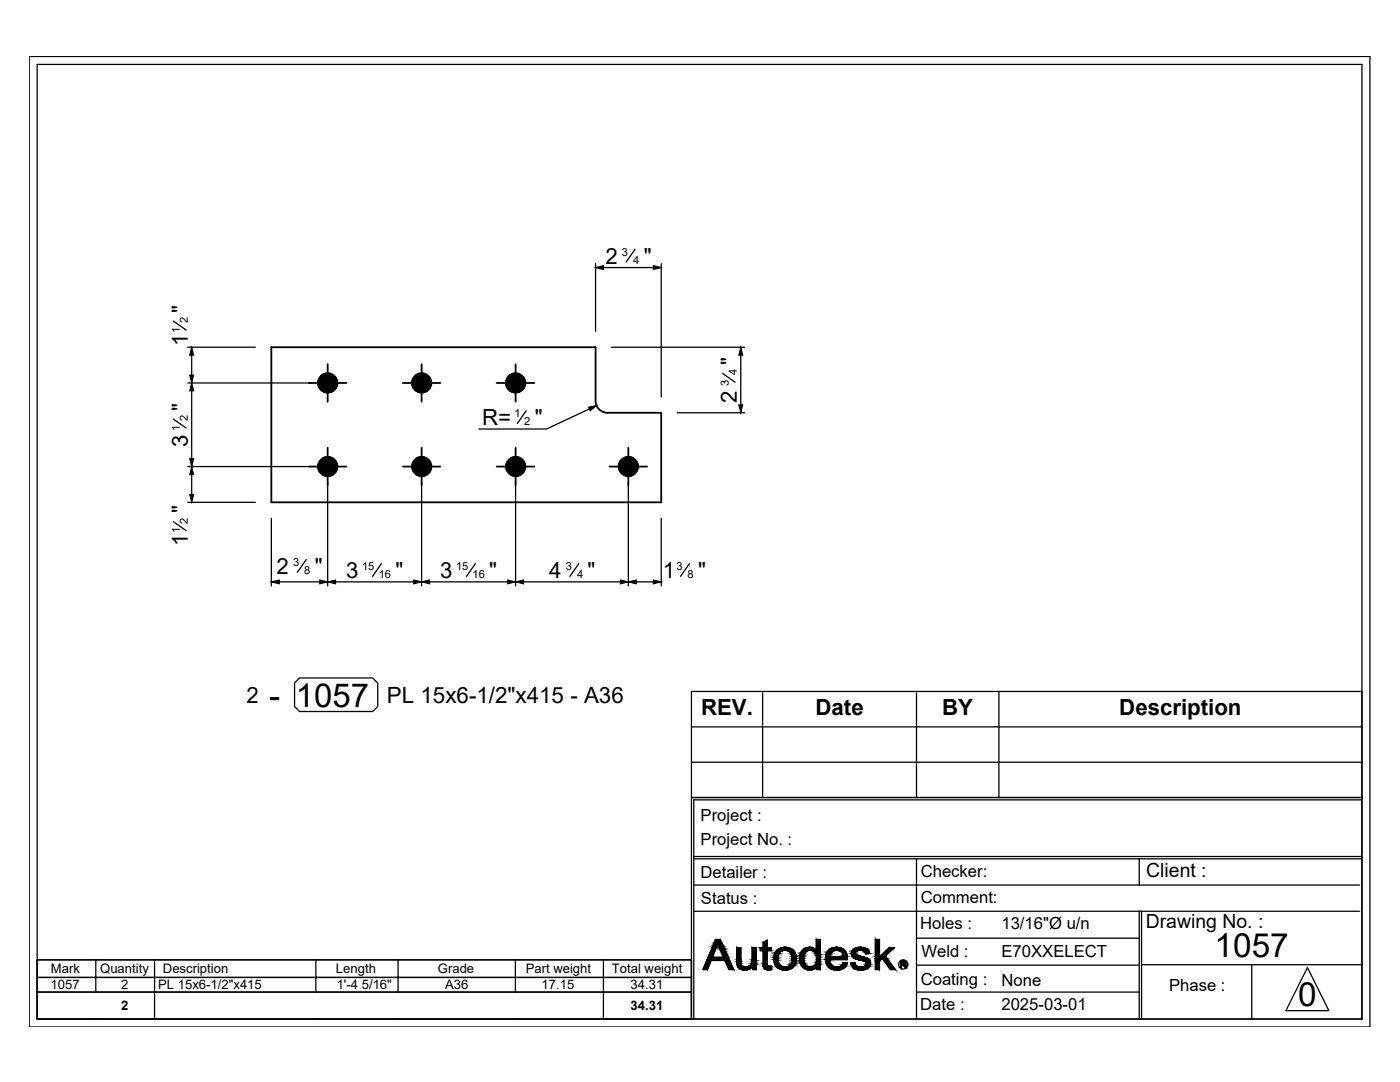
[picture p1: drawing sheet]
<svg xmlns="http://www.w3.org/2000/svg" width="279mm" height="216mm" viewBox="0 0 279 216" stroke-linecap="round" stroke-linejoin="round" font-family="sans-serif">
<defs><g id="words">
<g font-size="6.7">
<text x="53.7" y="141">-</text>
<text x="242.4" y="191">1057</text>
<text x="259.1" y="200.8">0</text>
</g>
<text font-size="6.6" x="59.1" y="141">1057</text>
<g font-size="4.5">
<text x="49.2" y="140.2">2</text>
<text x="77.2" y="140.2">PL 15x6-1/2&quot;x415 - A36</text>
</g>
<g font-size="4.4">
<text x="120.8" y="52.6">2</text>
<text x="128.5" y="52.6">&quot;</text>
<text x="37.5" y="62.4" transform="rotate(-90 37.5 62.4)">&quot;</text>
<text x="37.5" y="69" transform="rotate(-90 37.5 69)">1</text>
<text x="147" y="72.7" transform="rotate(-90 147 72.7)">&quot;</text>
<text x="37.5" y="81.9" transform="rotate(-90 37.5 81.9)">&quot;</text>
<text x="147" y="80.4" transform="rotate(-90 147 80.4)">2</text>
<text x="37.5" y="89.1" transform="rotate(-90 37.5 89.1)">3</text>
<text x="96.2" y="84.8">R=</text>
<text x="106.7" y="84.8">&quot;</text>
<text x="37.5" y="102.4" transform="rotate(-90 37.5 102.4)">&quot;</text>
<text x="37.5" y="109" transform="rotate(-90 37.5 109)">1</text>
<text x="55.2" y="114.5">2</text>
<text x="62.8" y="114.5">&quot;</text>
<text x="69.1" y="115.3">3</text>
<text x="78.9" y="115.3">&quot;</text>
<text x="87.8" y="115.3">3</text>
<text x="97.6" y="115.3">&quot;</text>
<text x="109.6" y="115.3">4</text>
<text x="117.3" y="115.3">&quot;</text>
<text x="132.3" y="115.3">1</text>
<text x="139.3" y="115.3">&quot;</text>
<text x="139.9" y="142.7">REV.</text>
<text x="162.8" y="142.7">Date</text>
<text x="188.1" y="142.7">BY</text>
<text x="223.4" y="142.7">Description</text>
</g>
<g font-size="3.9">
<text x="228.8" y="175.1">Client :</text>
<text x="228.6" y="185.2">Drawing No. :</text>
</g>
<g font-size="3.3">
<text x="139.8" y="163.8">Project :</text>
<text x="139.8" y="168.6">Project No. :</text>
<text x="139.8" y="175.2">Detailer :</text>
<text x="183.8" y="175">Checker:</text>
<text x="139.9" y="180.4">Status :</text>
<text x="183.6" y="185.4">Holes :</text>
<text x="183.8" y="180.2">Comment:</text>
<text x="199.9" y="185.4">13/16&quot;Ø u/n</text>
<text x="183.9" y="190.9">Weld :</text>
<text x="199.9" y="190.9">E70XXELECT</text>
<text x="183.8" y="196.6">Coating :</text>
<text x="199.9" y="196.8">None</text>
<text x="233.3" y="197.8">Phase :</text>
<text x="183.6" y="201.6">Date :</text>
<text x="199.9" y="201.6">2025-03-01</text>
</g>
<g font-size="2.6">
<text x="10.1" y="197.4">1057</text>
<text x="10.2" y="194.2">Mark</text>
<text x="20" y="194.2">Quantity</text>
<text x="24.2" y="197.4">2</text>
<text x="31.6" y="197.4">PL 15x6-1/2&quot;x415</text>
<text x="32.5" y="194.2">Description</text>
<text x="67" y="194.2">Length</text>
<text x="67.2" y="197.4">1'-4 5/16&quot;</text>
<text x="87.4" y="194.2">Grade</text>
<text x="88.8" y="197.4">A36</text>
<text x="104.9" y="194.2">Part weight</text>
<text x="108.1" y="197.4">17.15</text>
<text x="122.1" y="194.2">Total weight</text>
<text x="125.8" y="197.4">34.31</text>
<text x="24.2" y="201.6">2</text>
<text x="125.8" y="201.6">34.31</text>
</g>
<g font-size="2.2">
<text x="124.1" y="51">3</text>
<text x="126.4" y="52.6">4</text>
<text x="37.5" y="64.5" transform="rotate(-90 37.5 64.5)">2</text>
<text x="35.9" y="66.4" transform="rotate(-90 35.9 66.4)">1</text>
<text x="145.5" y="77.1" transform="rotate(-90 145.5 77.1)">3</text>
<text x="147" y="74.8" transform="rotate(-90 147 74.8)">4</text>
<text x="102.7" y="83.2">1</text>
<text x="35.9" y="85.9" transform="rotate(-90 35.9 85.9)">1</text>
<text x="37.5" y="84" transform="rotate(-90 37.5 84)">2</text>
<text x="104.6" y="84.8">2</text>
<text x="35.9" y="106.4" transform="rotate(-90 35.9 106.4)">1</text>
<text x="37.5" y="104.5" transform="rotate(-90 37.5 104.5)">2</text>
<text x="58.5" y="112.9">3</text>
<text x="72.3" y="113.7">15</text>
<text x="91" y="113.7">15</text>
<text x="112.9" y="113.7">3</text>
<text x="135" y="113.7">3</text>
<text x="60.7" y="114.5">8</text>
<text x="75.6" y="115.3">16</text>
<text x="94.3" y="115.3">16</text>
<text x="115.2" y="115.3">4</text>
<text x="137.2" y="115.3">8</text>
</g>
</g></defs>
<g fill="none" stroke="#000" stroke-width=".36">
<path d="M54.2 69.3h64.7v10.7a2.38 2.38 0 0 0 2.3 2.4h10.8v17.8h-77.8zM61.6 76.4h7.5M65.4 72.7v7.5M80.4 76.4h7.5M84.1 72.7v7.5M99.1 76.4h7.5M102.9 72.7v7.5M61.6 93.1h7.5M65.4 89.3v7.5M80.4 93.1h7.5M84.1 89.3v7.5M99.1 93.1h7.5"/>
<path d="M102.9 89.3v7.5M121.6 93.1h7.5M125.4 89.3v7.5"/>
<circle cx="65.4" cy="76.4" r="1.94"/>
<circle cx="84.2" cy="76.4" r="1.94"/>
<circle cx="102.9" cy="76.4" r="1.94"/>
<circle cx="65.4" cy="93.1" r="1.94"/>
<circle cx="84.2" cy="93.1" r="1.94"/>
<circle cx="102.9" cy="93.1" r="1.94"/>
<circle cx="125.4" cy="93.1" r="1.94"/>
</g>
<g fill="#000" stroke="#000" stroke-width=".2">
<path d="M118.9 53.4l1.5-.4v.8zM130.4 53l1.6 .4-1.6 .4zM37.9 74.8h.8l-.4 1.6zM38.3 76.4l.4 1.6h-.8zM38.3 69.3l.4 1.6h-.8zM147.8 69.3l.4 1.6h-.8zM37.9 91.5h.8l-.4 1.6zM38.3 93.1l.4 1.6h-.8zM117.4 81.2l1.6-.3-1.2 1.1zM147.4 80.8h.8l-.4 1.6zM37.9 98.6h.8l-.4 1.6zM54.2 116.1l1.5-.4v.8z"/>
<path d="M65.4 116.1l1.6-.4v.8zM63.8 115.7l1.6 .4-1.6 .4zM84.1 116.1l1.6-.4v.8zM82.6 115.7l1.5 .4-1.5 .4zM102.9 116.1l1.6-.4v.8zM101.3 115.7l1.6 .4-1.6 .4zM125.4 116.1l1.6-.4v.8zM123.8 115.7l1.6 .4-1.6 .4zM130.4 115.7l1.6 .4-1.6 .4zM143.7 187.5l.1 .1h-.2zM147.3 193h.2zM148.6 193.6h.1z"/>
<path d="M152.3 192.9h.2zM152.3 188.1l.8-.5v.5zM153.3 193.5h.3zM153.7 192.8h.2zM155.1 193h.7zM156.5 189h.2zM157.1 189.6h1.2zM160.2 193h.7zM160.6 189.3h1.9zM162.3 192.8h.1zM165.3 193h1.7zM165.6 190.9h3.5v.1z"/>
<path d="M166.9 193.6h.3zM166.9 189h.1zM168.3 192.1h.3zM167.9 189.6h.6zM171.2 191.5h2.3zM171.7 193.6h.3zM171.8 193h1.6zM172.7 190.2h.9zM172.5 189.6h.8zM179.9 192.3h.8zM180.4 192.3h.3zM180.1 192.5h.3z"/>
<path d="M180.3 191.9h.4z"/>
<path d="M63.5 76v.4h1.9zM63.5 76.4h1.9l-1.9 .4zM63.5 76.8l.1 .4 1.8-.8z"/>
<path d="M63.6 77.2l.2 .3 1.6-1.1zM63.8 77.5l1.6-1.1-1.4 1.4zM65.4 76.4l-1.4 1.4 .3 .2z"/>
<path d="M64 75l-.2 .3 1.6 1.1zM63.8 75.3l1.6 1.1-1.8-.7zM63.6 75.7l-.1 .3 1.9 .4z"/>
<path d="M65.4 76.4l-1.1 1.6 .4 .2zM65.4 76.4l-.4 1.9-.3-.1zM65.4 76.4l-.4 1.9h.4z"/>
<path d="M64.7 74.6l.7 1.8-.4-1.9zM64.3 74.8l.4-.2 .7 1.8zM64 75l1.4 1.4-1.1-1.6z"/>
<path d="M65.4 76.4v1.9h.4zM65.4 76.4l.7 1.8-.3 .1zM65.4 76.4l.7 1.8 .4-.2z"/>
<path d="M65.8 74.5l-.4 1.9 .7-1.8zM65.4 74.5h.4l-.4 1.9zM65 74.5l.4 1.9v-1.9z"/>
<path d="M65.4 76.4l1.1 1.6 .3-.2zM65.4 76.4l1.6 1.1-.2 .3zM65.4 76.4l1.6 1.1 .2-.3z"/>
<path d="M66.8 75l-1.4 1.4 1.6-1.1zM66.5 74.8l.3 .2-1.4 1.4zM66.1 74.6l-.7 1.8 1.1-1.6z"/>
<path d="M65.4 76.4l1.8 .8 .1-.4zM65.4 76.4h1.9v.4z"/>
<path d="M65.4 76.4h1.9v-.4zM65.4 76.4l1.8-.7 .1 .3zM65.4 76.4l1.8-.7-.2-.4z"/>
<path d="M82.2 76v.4h1.9zM82.2 76.4h1.9l-1.9 .4zM82.2 76.8l.1 .4 1.8-.8z"/>
<path d="M82.3 77.2l.2 .3 1.6-1.1zM82.5 77.5l1.6-1.1-1.3 1.4zM84.1 76.4l-1.3 1.4 .3 .2z"/>
<path d="M82.8 75l-.3 .3 1.6 1.1zM82.5 75.3l1.6 1.1-1.8-.7zM82.3 75.7l-.1 .3 1.9 .4z"/>
<path d="M84.1 76.4l-1 1.6 .3 .2zM84.1 76.4l-.3 1.9-.4-.1zM84.1 76.4l-.3 1.9h.3z"/>
<path d="M83.4 74.6l.7 1.8-.3-1.9zM83.1 74.8l.3-.2 .7 1.8zM82.8 75l1.3 1.4-1-1.6z"/>
<path d="M84.1 76.4v1.9h.4zM84.1 76.4l.8 1.8-.4 .1zM84.1 76.4l.8 1.8 .3-.2z"/>
<path d="M84.5 74.5l-.4 1.9 .8-1.8zM84.1 74.5h.4l-.4 1.9zM83.8 74.5l.3 1.9v-1.9z"/>
<path d="M84.1 76.4l1.1 1.6 .3-.2zM84.1 76.4l1.7 1.1-.3 .3zM84.1 76.4l1.7 1.1 .1-.3z"/>
<path d="M85.5 75l-1.4 1.4 1.7-1.1zM85.2 74.8l.3 .2-1.4 1.4zM84.9 74.6l-.8 1.8 1.1-1.6z"/>
<path d="M84.1 76.4l1.8 .8 .1-.4zM84.1 76.4h2l-.1 .4z"/>
<path d="M84.1 76.4h2l-.1-.4zM84.1 76.4l1.8-.7 .1 .3zM84.1 76.4l1.8-.7-.1-.4z"/>
<path d="M101 76v.4h1.9zM101 76.4h1.9l-1.9 .4zM101 76.8l.1 .4 1.8-.8z"/>
<path d="M101.1 77.2l.2 .3 1.6-1.1zM101.3 77.5l1.6-1.1-1.4 1.4zM102.9 76.4l-1.4 1.4 .3 .2z"/>
<path d="M101.5 75l-.2 .3 1.6 1.1zM101.3 75.3l1.6 1.1-1.8-.7zM101.1 75.7l-.1 .3 1.9 .4z"/>
<path d="M102.9 76.4l-1.1 1.6 .4 .2zM102.9 76.4l-.4 1.9-.3-.1zM102.9 76.4l-.4 1.9h.4z"/>
<path d="M102.2 74.6l.7 1.8-.4-1.9zM101.8 74.8l.4-.2 .7 1.8zM101.5 75l1.4 1.4-1.1-1.6z"/>
<path d="M102.9 76.4v1.9h.4zM102.9 76.4l.7 1.8-.3 .1zM102.9 76.4l.7 1.8 .4-.2z"/>
<path d="M103.3 74.5l-.4 1.9 .7-1.8zM102.9 74.5h.4l-.4 1.9zM102.5 74.5l.4 1.9v-1.9z"/>
<path d="M102.9 76.4l1.1 1.6 .3-.2zM102.9 76.4l1.6 1.1-.2 .3zM102.9 76.4l1.6 1.1 .2-.3z"/>
<path d="M104.3 75l-1.4 1.4 1.6-1.1zM104 74.8l.3 .2-1.4 1.4zM103.6 74.6l-.7 1.8 1.1-1.6z"/>
<path d="M102.9 76.4l1.8 .8 .1-.4zM102.9 76.4h1.9v.4z"/>
<path d="M102.9 76.4h1.9v-.4zM102.9 76.4l1.8-.7 .1 .3zM102.9 76.4l1.8-.7-.2-.4z"/>
<path d="M63.5 92.7v.4h1.9zM63.5 93.1h1.9l-1.9 .4zM63.5 93.5l.1 .3 1.8-.7z"/>
<path d="M63.6 93.8l.2 .4 1.6-1.1zM63.8 94.2l1.6-1.1-1.4 1.4zM64 94.5l.3 .2 1.1-1.6z"/>
<path d="M64 91.7l-.2 .3 1.6 1.1zM63.8 92l1.6 1.1-1.8-.7zM63.6 92.4l-.1 .3 1.9 .4z"/>
<path d="M65.4 93.1l-1.1 1.6 .4 .2zM65.4 93.1l-.4 1.9-.3-.1zM65.4 93.1l-.4 1.9h.4z"/>
<path d="M64.7 91.3l.7 1.8-.4-1.9zM64.3 91.5l.4-.2 .7 1.8zM64 91.7l1.4 1.4-1.1-1.6z"/>
<path d="M65.4 93.1v1.9h.4zM65.4 93.1l.7 1.8-.3 .1zM65.4 93.1l.7 1.8 .4-.2z"/>
<path d="M65.8 91.2l-.4 1.9 .7-1.8zM65.4 91.2h.4l-.4 1.9zM65 91.2l.4 1.9v-1.9z"/>
<path d="M65.4 93.1l1.1 1.6 .3-.2zM65.4 93.1l1.6 1.1-.2 .3zM65.4 93.1l1.6 1.1 .2-.4z"/>
<path d="M66.8 91.7l-1.4 1.4 1.6-1.1zM66.5 91.5l.3 .2-1.4 1.4zM66.1 91.3l-.7 1.8 1.1-1.6z"/>
<path d="M65.4 93.1l1.8 .7 .1-.3zM65.4 93.1h1.9v.4z"/>
<path d="M65.4 93.1h1.9v-.4zM65.4 93.1l1.8-.7 .1 .3zM65.4 93.1l1.8-.7-.2-.4z"/>
<path d="M82.2 92.7v.4h1.9zM82.2 93.1h1.9l-1.9 .4zM82.2 93.5l.1 .3 1.8-.7z"/>
<path d="M82.3 93.8l.2 .4 1.6-1.1zM82.5 94.2l1.6-1.1-1.3 1.4zM82.8 94.5l.3 .2 1-1.6z"/>
<path d="M82.8 91.7l-.3 .3 1.6 1.1zM82.5 92l1.6 1.1-1.8-.7zM82.3 92.4l-.1 .3 1.9 .4z"/>
<path d="M84.1 93.1l-1 1.6 .3 .2zM84.1 93.1l-.3 1.9-.4-.1zM84.1 93.1l-.3 1.9h.3z"/>
<path d="M83.4 91.3l.7 1.8-.3-1.9zM83.1 91.5l.3-.2 .7 1.8zM82.8 91.7l1.3 1.4-1-1.6z"/>
<path d="M84.1 93.1v1.9h.4zM84.1 93.1l.8 1.8-.4 .1zM84.1 93.1l.8 1.8 .3-.2z"/>
<path d="M84.5 91.2l-.4 1.9 .8-1.8zM84.1 91.2h.4l-.4 1.9zM83.8 91.2l.3 1.9v-1.9z"/>
<path d="M84.1 93.1l1.1 1.6 .3-.2zM84.1 93.1l1.7 1.1-.3 .3zM84.1 93.1l1.7 1.1 .1-.4z"/>
<path d="M85.5 91.7l-1.4 1.4 1.7-1.1zM85.2 91.5l.3 .2-1.4 1.4zM84.9 91.3l-.8 1.8 1.1-1.6z"/>
<path d="M84.1 93.1l1.8 .7 .1-.3zM84.1 93.1h2l-.1 .4z"/>
<path d="M84.1 93.1h2l-.1-.4zM84.1 93.1l1.8-.7 .1 .3zM84.1 93.1l1.8-.7-.1-.4z"/>
<path d="M101 92.7v.4h1.9zM101 93.1h1.9l-1.9 .4zM101 93.5l.1 .3 1.8-.7z"/>
<path d="M101.1 93.8l.2 .4 1.6-1.1zM101.3 94.2l1.6-1.1-1.4 1.4zM101.5 94.5l.3 .2 1.1-1.6z"/>
<path d="M101.5 91.7l-.2 .3 1.6 1.1zM101.3 92l1.6 1.1-1.8-.7zM101.1 92.4l-.1 .3 1.9 .4z"/>
<path d="M102.9 93.1l-1.1 1.6 .4 .2zM102.9 93.1l-.4 1.9-.3-.1zM102.9 93.1l-.4 1.9h.4z"/>
<path d="M102.2 91.3l.7 1.8-.4-1.9zM101.8 91.5l.4-.2 .7 1.8zM101.5 91.7l1.4 1.4-1.1-1.6z"/>
<path d="M102.9 93.1v1.9h.4zM102.9 93.1l.7 1.8-.3 .1zM102.9 93.1l.7 1.8 .4-.2z"/>
<path d="M103.3 91.2l-.4 1.9 .7-1.8zM102.9 91.2h.4l-.4 1.9zM102.5 91.2l.4 1.9v-1.9z"/>
<path d="M102.9 93.1l1.1 1.6 .3-.2zM102.9 93.1l1.6 1.1-.2 .3zM102.9 93.1l1.6 1.1 .2-.4z"/>
<path d="M104.3 91.7l-1.4 1.4 1.6-1.1zM104 91.5l.3 .2-1.4 1.4zM103.6 91.3l-.7 1.8 1.1-1.6z"/>
<path d="M102.9 93.1l1.8 .7 .1-.3zM102.9 93.1h1.9v.4z"/>
<path d="M102.9 93.1h1.9v-.4zM102.9 93.1l1.8-.7 .1 .3zM102.9 93.1l1.8-.7-.2-.4z"/>
<path d="M123.5 92.7v.4h1.9zM123.5 93.1h1.9l-1.9 .4zM123.5 93.5l.1 .3 1.8-.7z"/>
<path d="M123.6 93.8l.2 .4 1.6-1.1zM123.8 94.2l1.6-1.1-1.4 1.4zM124 94.5l.3 .2 1.1-1.6z"/>
<path d="M124 91.7l-.2 .3 1.6 1.1zM123.8 92l1.6 1.1-1.8-.7zM123.6 92.4l-.1 .3 1.9 .4z"/>
<path d="M125.4 93.1l-1.1 1.6 .4 .2zM125.4 93.1l-.4 1.9-.3-.1zM125.4 93.1l-.4 1.9h.4z"/>
<path d="M124.7 91.3l.7 1.8-.4-1.9zM124.3 91.5l.4-.2 .7 1.8zM124 91.7l1.4 1.4-1.1-1.6z"/>
<path d="M125.4 93.1v1.9h.4zM125.4 93.1l.7 1.8-.3 .1zM125.4 93.1l.7 1.8 .4-.2z"/>
<path d="M125.8 91.2l-.4 1.9 .7-1.8zM125.4 91.2h.4l-.4 1.9zM125 91.2l.4 1.9v-1.9z"/>
<path d="M125.4 93.1l1.1 1.6 .3-.2zM125.4 93.1l1.6 1.1-.2 .3zM125.4 93.1l1.6 1.1 .2-.4z"/>
<path d="M126.8 91.7l-1.4 1.4 1.6-1.1zM126.5 91.5l.3 .2-1.4 1.4zM126.1 91.3l-.7 1.8 1.1-1.6z"/>
<path d="M125.4 93.1l1.8 .7 .1-.3zM125.4 93.1h1.9v.4z"/>
<path d="M125.4 93.1h1.9v-.4zM125.4 93.1l1.8-.7 .1 .3zM125.4 93.1l1.8-.7-.2-.4z"/>
<path d="M141 191.7l.2 1.8 .7-1.8zM141 191.7l.2 1.8h-.9z"/>
<path d="M141.3 191l3.4 .7-2.5-.7zM141.3 191l3.4 .7h-3.7z"/>
<path d="M142.1 189.2l.1 1.8 .7-1.8zM142.1 189.2l.1 1.8h-.9z"/>
<path d="M142.2 189l.7 .2 .1-.2zM142.2 189l.7 .2h-.8z"/>
<path d="M142.3 188.7l.7 .3 .1-.3zM142.3 188.7l.7 .3h-.8z"/>
<path d="M142.4 188.4l.7 .3 .1-.3zM142.4 188.4l.7 .3h-.8z"/>
<path d="M142.5 188.1l.7 .3v-.3zM142.5 188.1l.7 .3h-.8z"/>
<path d="M142.8 187.6l.5 .5 .3-.5zM142.8 187.6l.5 .5h-.8z"/>
<path d="M142.8 187.5l.8 .1 .1-.1zM142.8 187.5l.8 .1h-.8z"/>
<path d="M143.6 187.6l.4 .5-.2-.5zM143.6 187.6l.4 .5h-.7z"/>
<path d="M143.3 188.1l.8 .1-.1-.1zM143.3 188.1l.8 .1h-.8z"/>
<path d="M143.3 188.2l.9 .4-.1-.4zM143.3 188.2l.9 .4h-.8z"/>
<path d="M143.4 188.6l.9 .2-.1-.2zM143.4 188.6l.9 .2h-.8z"/>
<path d="M143.5 188.8l.9 .1zM143.5 188.8l.9 .1z"/>
<path d="M143.5 188.9l.9 .1v-.1zM143.5 188.9l.9 .1h-.8z"/>
<path d="M143.6 189l.9 .2-.1-.2zM143.6 189l.9 .2h-.8z"/>
<path d="M143.7 189.2l.9 .3-.1-.3zM143.7 189.2l.9 .3h-.8z"/>
<path d="M143.8 189.5l1 .3-.2-.3zM143.8 189.5l1 .3h-.9z"/>
<path d="M143.9 189.8l1 .3-.1-.3zM143.9 189.8l1 .3h-.9z"/>
<path d="M144 190.1l1.1 .4-.2-.4zM144 190.1l1.1 .4h-.9z"/>
<path d="M144.2 190.5l1.1 .5-.2-.5zM144.2 190.5l1.1 .5h-.9z"/>
<path d="M142.2 191l3.4 .7-.3-.7zM142.2 191l3.4 .7h-.9z"/>
<path d="M144.7 191.7l1.7 1.8-.8-1.8zM144.7 191.7l1.7 1.8h-.9z"/>
<path d="M147 191.9h.9zM147 191.9h.9z"/>
<path d="M147 189.1l.9 2.4v-2.4zM147 189.1l.9 2.4h-.9z"/>
<path d="M147 191.5l.9 .3v-.3zM147 191.5l.9 .3h-.9z"/>
<path d="M147 191.8l.9 .1zM147 191.8l.9 .1z"/>
<path d="M147 191.9l.9 .3v-.3zM147 191.9l.9 .3h-.8z"/>
<path d="M147.1 192.2h.8zM147.1 192.2h.8z"/>
<path d="M147.1 192.2l.8 .2v-.2zM147.1 192.2l.8 .2h-.8z"/>
<path d="M147.1 192.4l.9 .1-.1-.1zM147.1 192.4l.9 .1h-.9z"/>
<path d="M147.1 192.5l.9 .1v-.1zM147.1 192.5l.9 .1h-.9z"/>
<path d="M147.1 192.6l1.1 .2-.2-.2zM147.1 192.6l1.1 .2h-1z"/>
<path d="M147.2 192.8h1zM147.2 192.8h1z"/>
<path d="M147.2 192.8l1.3 .1-.3-.1zM147.2 192.8l1.3 .1h-1.3z"/>
<path d="M147.2 192.9h1.6zM147.2 192.9h1.6z"/>
<path d="M147.3 192.9h1.5zM147.3 192.9h1.5z"/>
<path d="M147.3 192.9h1.5zM147.3 192.9l.2 .1z"/>
<path d="M148.5 193.6h.4zM148.5 193.6h.2z"/>
<path d="M148.3 193.5h.7zM148.3 193.5l.6 .1z"/>
<path d="M148.2 193.5h1zM148.2 193.5h.8z"/>
<path d="M148 193.5h1.3zM148 193.5h1.2z"/>
<path d="M149.4 192.8h.3zM149.4 192.8h.3z"/>
<path d="M147.9 193.4h1.6zM147.9 193.4l1.4 .1z"/>
<path d="M147.8 193.4h1.7zM147.8 193.4h1.7z"/>
<path d="M147.6 193.3l1.9 .1 .2-.1zM147.6 193.3l1.9 .1z"/>
<path d="M149.4 192.8h.4zM149.4 192.8h.4z"/>
<path d="M149.4 192.8h.7zM149.3 192.8h.8z"/>
<path d="M147.5 193.2h2.3zM147.5 193.2l2.2 .1z"/>
<path d="M147.4 193.1l2.4 .1 .2-.1zM147.4 193.1l2.4 .1h-2.3z"/>
<path d="M147.5 193h2.6zM147.3 193h2.8z"/>
<path d="M147.3 193l2.7 .1 .1-.1zM147.3 193l2.7 .1h-2.6z"/>
<path d="M148.9 192.9h1.2zM148.8 192.9h1.3z"/>
<path d="M148.8 192.9h1.3zM147.5 193h2.6z"/>
<path d="M149.1 192.9h1zM148.9 192.9h1.2z"/>
<path d="M149.3 192.8h.9zM149.1 192.9h1z"/>
<path d="M149.3 192.8h.9zM149.3 192.8h.9z"/>
<path d="M150.1 189.1l.8 2.3v-2.3zM150.1 189.1l.8 2.3h-.8z"/>
<path d="M150.1 191.4l.8 .2v-.2zM150.1 191.4l.8 .2h-.8z"/>
<path d="M150.1 191.6l.8 .4v-.4zM150.1 191.6l.8 .4h-.8z"/>
<path d="M150.1 192l.8 .3v-.3zM150.1 192l.8 .3h-.9z"/>
<path d="M150 192.3l.9 .2v-.2zM150 192.3l.9 .2h-1z"/>
<path d="M149.9 192.5l1 .1v-.1zM149.9 192.5l1 .1h-1.2z"/>
<path d="M149.7 192.6l1.2 .2v-.2zM149.4 192.8l.3-.2 1.2 .2z"/>
<path d="M149.4 192.8h1.5zM149.4 192.8h1.5z"/>
<path d="M149.7 192.8h1.2zM149.7 192.8h1.2z"/>
<path d="M149.8 192.8h1.1zM149.8 192.8h1.1z"/>
<path d="M150.1 192.8h.8zM150.1 192.8h.8z"/>
<path d="M150.2 192.8l.7 .7v-.7zM150.2 192.8l.7 .7h-.7z"/>
<path d="M152.3 188.1l.8 1v-1zM152.3 188.1l.8 1h-.8z"/>
<path d="M152.3 189.7l.8 2.5v-2.5zM152.3 189.7l.8 2.5h-.8z"/>
<path d="M152.3 192.2h.8zM152.3 192.2h.8z"/>
<path d="M152.3 192.2l.8 .1v-.1zM152.3 192.2l.8 .1h-.8z"/>
<path d="M152.3 192.3l.8 .3v-.3zM152.3 192.3l.8 .3h-.8z"/>
<path d="M152.3 192.6l.9 .1zM152.3 192.6l.9 .1z"/>
<path d="M152.3 192.7h.9zM152.3 192.7h.9z"/>
<path d="M152.3 192.7l1.1 .1zM152.3 192.7l1.1 .1h-1.1z"/>
<path d="M152.3 192.8h1.2zM152.3 192.8h1.2z"/>
<path d="M152.3 192.8h1.3zM152.3 192.8h1.3z"/>
<path d="M152.3 192.8h1.3zM152.3 192.8l.2 .1z"/>
<path d="M153.2 193.5h.5zM153.2 193.5h.4z"/>
<path d="M153 193.5h.8zM153 193.5h.7z"/>
<path d="M151.7 189.1l2.2 .6v-.6zM151.7 189.1l2.2 .6h-2.2z"/>
<path d="M153.7 192.8h.2zM153.6 192.8h.3z"/>
<path d="M153.6 192.8l.3 .1zM152.5 192.9h1.4z"/>
<path d="M152.5 192.9h1.5zM152.4 192.9h1.6z"/>
<path d="M152.4 192.9l1.6 .2v-.2zM152.4 192.9l1.6 .2h-1.6z"/>
<path d="M152.4 193.1l1.6 .2v-.2zM152.4 193.1l1.6 .2h-1.3z"/>
<path d="M152.7 193.3l1.3 .1zM152.7 193.3l1.3 .1z"/>
<path d="M152.8 193.4l1.2 .1zM152.8 193.4l1.2 .1z"/>
<path d="M152.9 193.5h1.1zM152.9 193.5h.9z"/>
<path d="M154.4 191.1l.9 .2v-.2zM154.4 191.1l.9 .2h-.9z"/>
<path d="M154.4 191.3l.9 .2v-.2zM154.4 191.3l.9 .2h-.9z"/>
<path d="M154.5 191l.8 .1v-.1zM154.5 191l.8 .1h-.9z"/>
<path d="M154.4 191.5l.9 .2v-.2zM154.4 191.5l.9 .2h-.8z"/>
<path d="M154.5 191.7l.8 .1v-.1zM154.5 191.7l.8 .1h-.8z"/>
<path d="M154.5 190.8l.8 .2v-.2zM154.5 190.8l.8 .2h-.8z"/>
<path d="M154.5 191.8l.8 .1v-.1zM154.5 191.8l.8 .1h-.8z"/>
<path d="M154.5 190.6l.8 .2v-.2zM154.5 190.6l.8 .2h-.8z"/>
<path d="M154.5 191.9l.9 .2-.1-.2zM154.5 191.9l.9 .2h-.9z"/>
<path d="M154.5 190.5l.8 .1 .1-.1zM154.5 190.5l.8 .1h-.8z"/>
<path d="M154.5 192.1l.9 .1v-.1zM154.5 192.1l.9 .1h-.8z"/>
<path d="M154.6 192.2l1 .2-.2-.2zM154.6 192.2l1 .2h-1z"/>
<path d="M154.6 190.3l.8 .2 .1-.2zM154.6 190.3l.8 .2h-.9z"/>
<path d="M154.6 190.3h.9zM154.6 190.3h.9z"/>
<path d="M154.6 192.4h1zM154.6 192.4h1z"/>
<path d="M154.7 192.4l1 .1zM154.7 192.4l1 .1z"/>
<path d="M154.7 190.1l.8 .2 .1-.2zM154.7 190.1l.8 .2h-.9z"/>
<path d="M154.7 190h1zM154.7 190l.9 .1z"/>
<path d="M154.7 192.5l1.1 .1zM154.7 192.5l1.1 .1z"/>
<path d="M154.8 192.6l1.1 .2-.1-.2zM154.8 192.6l1.1 .2h-1.1z"/>
<path d="M154.8 189.9l.9 .1 .1-.1zM154.8 189.9l.9 .1h-1z"/>
<path d="M154.8 189.9h1.1zM154.8 189.9h1z"/>
<path d="M154.8 192.8h1.3zM154.8 192.8h1.3z"/>
<path d="M154.9 189.8h1.2zM154.8 189.9h1.1z"/>
<path d="M154.9 192.8l1.3 .1zM154.9 192.8l1.3 .1z"/>
<path d="M154.9 192.9l1.6 .1zM154.9 192.9l1.6 .1z"/>
<path d="M155 189.7h1.3zM155 189.7h1.4z"/>
<path d="M155 189.7l1.1 .1 .2-.1zM155 189.7l1.1 .1h-1.2z"/>
<path d="M155.1 193h1.5zM155.1 193h.7z"/>
<path d="M155 193h1.6zM155 193h1.6z"/>
<path d="M155 189.6h1.6zM155 189.6h1.7z"/>
<path d="M155 189.6h1.6zM155 189.6l1.4 .1z"/>
<path d="M155 193h1.7zM155 193h1.7z"/>
<path d="M155 193h1.7zM155 193h1.6z"/>
<path d="M156.5 189h.5zM156.4 189h.6z"/>
<path d="M156.3 193.6h.7zM156.3 193.6h.5z"/>
<path d="M156.4 189l.7 .1zM156.2 189.1h.9z"/>
<path d="M155.1 189.6h2zM155.1 189.6h1.6z"/>
<path d="M156.3 193.5h.8zM156.3 193.5l.7 .1z"/>
<path d="M156.2 189.1h1.1zM156 189.1h1.3z"/>
<path d="M156 193.5h1.3zM156 193.5h1.1z"/>
<path d="M156 189.1h1.5zM155.9 189.1h1.6z"/>
<path d="M156 193.5h1.4zM156 193.5h1.3z"/>
<path d="M155.9 189.1l1.7 .1zM155.7 189.2h1.9z"/>
<path d="M155.7 193.4h1.9zM155.7 193.4l1.7 .1z"/>
<path d="M155.7 189.2l2 .1zM155.6 189.3h2.1z"/>
<path d="M155.7 193.4h2zM155.7 193.4h1.9z"/>
<path d="M155.6 189.3h2.3zM155.5 189.3h2.4z"/>
<path d="M155.5 193.3l2.2 .1 .2-.1zM155.5 193.3l2.2 .1z"/>
<path d="M155.5 189.3l2.5 .1zM155.3 189.4h2.7z"/>
<path d="M155.4 193.2h2.6zM155.4 193.2l2.5 .1z"/>
<path d="M155.3 189.4l2.9 .1zM155.2 189.5h3z"/>
<path d="M155.2 193.1l2.8 .1 .1-.1zM155.2 193.1l2.8 .1h-2.6z"/>
<path d="M155.2 189.5l3.1 .1-.1-.1zM155.1 189.6l.1-.1 3.1 .1z"/>
<path d="M155.1 193h3.1zM155.1 193l3 .1z"/>
<path d="M155.1 193h3.1zM155.1 193h3.1z"/>
<path d="M155.8 193h2.5zM155.1 193h3.1z"/>
<path d="M155.1 189.6h3.2zM155.1 189.6h3.2z"/>
<path d="M155.1 189.6h3.2zM155.1 189.6h2z"/>
<path d="M157.1 189.6h1.2zM156.7 189.6h1.6z"/>
<path d="M156.7 189.6h1.6zM156.7 189.6h1.6z"/>
<path d="M156.7 189.6h1.6zM156.7 189.6h1.6z"/>
<path d="M156.9 189.6l1.5 .1zM156.9 189.6l1.5 .1z"/>
<path d="M156.7 193h1.6zM156.7 193h1.6z"/>
<path d="M156.7 193h1.6zM156.6 193h1.7z"/>
<path d="M156.6 193h1.7zM155.8 193h2.5z"/>
<path d="M157 192.9h1.4zM156.7 193h1.6z"/>
<path d="M157.2 189.7l1.3 .1zM157.2 189.7l1.3 .1z"/>
<path d="M157.1 192.9h1.3zM157 192.9h1.4z"/>
<path d="M157.3 192.8h1.1zM157.1 192.9h1.3z"/>
<path d="M157.3 189.8l1.2 .1zM157.3 189.8l1.2 .1z"/>
<path d="M157.4 189.9l1.2 .1-.1-.1zM157.4 189.9l1.2 .1h-.9z"/>
<path d="M157.5 192.7l.9 .1 .1-.1zM157.3 192.8l.2-.1 .9 .1z"/>
<path d="M157.6 192.7h1zM157.5 192.7h1z"/>
<path d="M157.7 190h.9zM157.7 190h.9z"/>
<path d="M157.7 190l1 .1zM157.7 190l1 .1z"/>
<path d="M157.8 190.1l1 .2-.1-.2zM157.8 190.1l1 .2h-1z"/>
<path d="M157.7 192.5h1zM157.7 192.5h1z"/>
<path d="M157.7 192.5l.9 .2 .1-.2zM157.7 192.5l.9 .2h-1z"/>
<path d="M157.8 190.3l1 .1zM157.8 190.3l1 .1z"/>
<path d="M157.9 192.3l.8 .2 .1-.2zM157.9 192.3l.8 .2h-1z"/>
<path d="M157.9 190.4l.9 .2v-.2zM157.9 190.4l.9 .2h-.8z"/>
<path d="M157.9 192.2h.9zM157.9 192.2l.9 .1z"/>
<path d="M158 190.6h.8zM158 190.6h.8z"/>
<path d="M158 190.6l.9 .3-.1-.3zM158 190.6l.9 .3h-.8z"/>
<path d="M158 192l.8 .2v-.2zM158 192l.8 .2h-.9z"/>
<path d="M158 191.9h.9zM158 191.9l.8 .1z"/>
<path d="M158.1 191.7l.8 .2v-.2zM158.1 191.7l.8 .2h-.9z"/>
<path d="M158.1 190.9h.8zM158.1 190.9h.8z"/>
<path d="M158.1 190.9l.8 .3v-.3zM158.1 190.9l.8 .3h-.8z"/>
<path d="M158.1 191.3l.8 .1v-.1zM158.1 191.3l.8 .1h-.8z"/>
<path d="M158.1 191.4l.8 .2v-.2zM158.1 191.4l.8 .2h-.8z"/>
<path d="M158.1 191.6l.8 .1v-.1zM158.1 191.6l.8 .1h-.8z"/>
<path d="M158.1 191.2h.8zM158.1 191.2h.8z"/>
<path d="M158.1 191.2h.8zM158.1 191.2l.8 .1z"/>
<path d="M159.6 191.6h.8zM159.6 191.6h.8z"/>
<path d="M159.6 191.9h.9zM159.6 191.9h.9z"/>
<path d="M159.6 191.2l.8 .1zM159.6 191.2l.8 .1z"/>
<path d="M159.6 191.3l.8 .3v-.3zM159.6 191.3l.8 .3h-.8z"/>
<path d="M159.6 190.9l.8 .1v-.1zM159.6 190.9l.8 .1h-.8z"/>
<path d="M159.6 191l.8 .2v-.2zM159.6 191l.8 .2h-.8z"/>
<path d="M159.6 191.6l.9 .3-.1-.3zM159.6 191.6l.9 .3h-.9z"/>
<path d="M159.6 190.7l.8 .2 .1-.2zM159.6 190.7l.8 .2h-.8z"/>
<path d="M159.6 191.9l1 .3-.1-.3zM159.6 191.9l1 .3h-.9z"/>
<path d="M159.6 190.6h.9zM159.6 190.6l.9 .1z"/>
<path d="M159.7 192.2h.9zM159.7 192.2h.9z"/>
<path d="M159.7 190.4l.8 .2 .1-.2zM159.7 190.4l.8 .2h-.9z"/>
<path d="M159.7 192.2l1 .3-.1-.3zM159.7 192.2l1 .3h-.9z"/>
<path d="M159.7 190.3h.9zM159.7 190.3l.9 .1z"/>
<path d="M159.8 190.1h.9zM159.8 190.1h.9z"/>
<path d="M159.8 190.1l.8 .2 .1-.2zM159.8 190.1l.8 .2h-.9z"/>
<path d="M159.8 192.5h.9zM159.8 192.5h.9z"/>
<path d="M159.8 192.5l1.1 .2-.2-.2zM159.8 192.5l1.1 .2h-.9z"/>
<path d="M159.9 190l.8 .1 .1-.1zM159.9 190l.8 .1h-.9z"/>
<path d="M160 192.7h1zM160 192.7h1z"/>
<path d="M159.9 189.9l.9 .1 .2-.1zM159.9 189.9l.9 .1h-.9z"/>
<path d="M160 192.7l1.1 .1zM160 192.7l1.1 .1z"/>
<path d="M160 189.8h1.1zM160 189.8l1 .1h-1.1z"/>
<path d="M160 192.8l1.4 .1-.3-.1zM160 192.8l1.4 .1h-1.3z"/>
<path d="M160.1 189.7l1 .1 .2-.1zM160.1 189.7l1 .1h-1.1z"/>
<path d="M160.1 192.9h1.4zM160.1 192.9h1.4z"/>
<path d="M160.2 192.9l1.5 .1zM160.2 192.9l1.5 .1z"/>
<path d="M160.1 189.6h1.5zM160.1 189.6l1.2 .1z"/>
<path d="M161.5 189h.4zM161.3 189h.6z"/>
<path d="M160.1 189.6h1.5zM160.1 189.6h1.6z"/>
<path d="M160.1 189.6h1.5zM160.1 189.6h1.5z"/>
<path d="M161.3 193.6h.3zM161.3 193.6h.6z"/>
<path d="M160.2 193h1.5zM160.2 193h.7z"/>
<path d="M161.3 189l.7 .1zM161.2 189.1h.8z"/>
<path d="M161.2 189.1h1zM160.9 189.1h1.3z"/>
<path d="M161.3 193.5h.7zM161.3 193.5l.6 .1z"/>
<path d="M161 193.5h1.2zM161 193.5h1z"/>
<path d="M160.9 189.1h1.3zM160.9 189.1h1.3z"/>
<path d="M160.9 189.1l1.6 .2-.3-.2zM160.6 189.3l.3-.2 1.6 .2zM160.6 189.3h1.9z"/>
<path d="M161 193.5h1.2zM161 193.5h1.2z"/>
<path d="M162.3 192.8h.1zM162.2 192.8h.2z"/>
<path d="M162.2 192.8h.3zM162.2 192.8h.3z"/>
<path d="M162.2 192.8h.3zM162.2 192.8h.3z"/>
<path d="M160.7 193.4l1.5 .1 .3-.1zM160.7 193.4l1.5 .1z"/>
<path d="M162.2 192.8l.3 .1zM162.2 192.8l.3 .1z"/>
<path d="M160.6 189.3l2.1 .1-.2-.1zM160.3 189.4l.3-.1 2.1 .1z"/>
<path d="M160.7 193.3h1.8zM160.7 193.3l1.8 .1z"/>
<path d="M162.2 192.9h.5zM162.2 192.9h.5z"/>
<path d="M162.2 192.9h.6zM162.1 192.9h.7z"/>
<path d="M160.5 193.2l2 .1 .2-.1zM160.5 193.2l2 .1h-1.8z"/>
<path d="M160.3 189.4h2.4zM160.3 189.4h2.4z"/>
<path d="M160.3 189.4l2.6 .2-.2-.2zM160.1 189.6l.2-.2 2.6 .2z"/>
<path d="M162.1 192.9h.7zM162.1 192.9h.7z"/>
<path d="M160.4 193.2h2.4zM160.4 193.2h2.3z"/>
<path d="M162.1 192.9h.7zM162.1 192.9h.7z"/>
<path d="M162.1 192.9h.8zM162.1 192.9h.8z"/>
<path d="M160.1 189.6h2.8zM160.1 189.6h1.6z"/>
<path d="M162.1 192.9h.9zM162.1 192.9h.9z"/>
<path d="M160.9 193h2zM160.2 193h2.7z"/>
<path d="M160.2 193l2.6 .2 .1-.2zM160.2 193l2.6 .2h-2.4z"/>
<path d="M161.7 193h1.2zM160.9 193h2z"/>
<path d="M162 192.9h.9zM161.7 193h1.2z"/>
<path d="M162.1 192.9h.8zM162 192.9h.9z"/>
<path d="M162.9 187.5l.8 2.1v-2.1zM162.9 187.5l.8 2.1h-.8z"/>
<path d="M162.9 189.6h.8zM161.7 189.6h2z"/>
<path d="M161.7 189.6h2zM161.7 189.6h2z"/>
<path d="M161.9 189.6l1.8 .1zM161.9 189.6l1.8 .1z"/>
<path d="M162.2 189.7l1.5 .2v-.2zM162.2 189.7l1.5 .2h-1.3z"/>
<path d="M162.4 189.9l1.3 .2v-.2zM162.4 189.9l1.3 .2h-1z"/>
<path d="M162.7 190.1l1 .1v-.1zM162.7 190.1l1 .1z"/>
<path d="M162.7 190.2l1 .2v-.2zM162.7 190.2l1 .2h-.9z"/>
<path d="M162.8 190.4l.9 .3v-.3zM162.8 190.4l.9 .3h-.8z"/>
<path d="M162.9 190.7l.8 .3v-.3zM162.9 190.7l.8 .3h-.7z"/>
<path d="M163 191l.7 .4v-.4zM163 191l.7 .4h-.7z"/>
<path d="M163 191.4l.7 .1v-.1zM163 191.4l.7 .1h-.7z"/>
<path d="M163 191.5l.7 .3v-.3zM163 191.5l.7 .3h-.8z"/>
<path d="M162.9 191.8l.8 .3v-.3zM162.9 191.8l.8 .3h-.8z"/>
<path d="M162.9 192.1l.8 .3v-.3zM162.9 192.1l.8 .3h-.9z"/>
<path d="M162.8 192.4l.9 .2v-.2zM162.8 192.4l.9 .2h-1.1z"/>
<path d="M162.6 192.6h1.1zM162.6 192.6h1.1z"/>
<path d="M162.5 192.6l1.2 .2v-.2zM162.3 192.8l.2-.2 1.2 .2z"/>
<path d="M162.3 192.8h1.4zM162.3 192.8h1.4z"/>
<path d="M162.4 192.8h1.3zM162.4 192.8h1.3z"/>
<path d="M162.4 192.8h1.3zM162.4 192.8h1.3z"/>
<path d="M162.5 192.8h1.2zM162.5 192.8h1.2z"/>
<path d="M162.5 192.8l1.2 .1zM162.5 192.8l1.2 .1z"/>
<path d="M162.5 192.9h1.2zM162.5 192.9h1.2z"/>
<path d="M162.7 192.9h1zM162.7 192.9h1z"/>
<path d="M162.8 192.9h.9zM162.8 192.9h.9z"/>
<path d="M162.8 192.9h.9zM162.8 192.9h.9z"/>
<path d="M162.8 192.9h.9zM162.8 192.9h.9z"/>
<path d="M162.9 192.9h.8zM162.9 192.9h.8z"/>
<path d="M163 192.9l.7 .6v-.6zM163 192.9l.7 .6h-.7z"/>
<path d="M165.3 189.7h1.3zM165.3 189.7h1.3z"/>
<path d="M164.7 191.5l.9 .2v-.2zM164.7 191.5l.9 .2h-.9z"/>
<path d="M164.7 191.7l.9 .1v-.1zM164.7 191.7l.9 .1h-.8z"/>
<path d="M165.6 190.9l3.5 .1zM168.2 191h.9z"/>
<path d="M164.8 190.9l3.4 .1zM164.8 190.9l3.4 .1h-3.5z"/>
<path d="M164.8 191.8l.9 .2-.1-.2zM164.8 191.8l.9 .2h-.9z"/>
<path d="M164.8 190.7l.8 .2v-.2zM164.8 190.7l.8 .2h-.8z"/>
<path d="M164.8 190.7h.8zM164.8 190.7h.8z"/>
<path d="M164.8 192l.9 .1v-.1zM164.8 192l.9 .1h-.9z"/>
<path d="M164.8 192.1l1 .2-.1-.2zM164.8 192.1l1 .2h-.9z"/>
<path d="M164.9 190.5l.7 .2 .1-.2zM164.9 190.5l.7 .2h-.8z"/>
<path d="M164.9 190.4h.8zM164.9 190.4l.8 .1z"/>
<path d="M164.9 192.3h.9zM164.9 192.3h.9z"/>
<path d="M165 190.2l.7 .2 .1-.2zM165 190.2l.7 .2h-.8z"/>
<path d="M164.9 192.3l1.1 .2-.2-.2zM164.9 192.3l1.1 .2h-1z"/>
<path d="M165 190.1h.9zM165 190.1l.8 .1z"/>
<path d="M165 192.5l1 .1zM165 192.5l1 .1z"/>
<path d="M165 192.6h1zM165 192.6h1z"/>
<path d="M165.1 190l.8 .1 .1-.1zM165.1 190l.8 .1h-.9z"/>
<path d="M165 192.6l1.2 .2-.2-.2zM165 192.6l1.2 .2h-1.1z"/>
<path d="M165.1 189.9h1zM165.1 189.9l.9 .1z"/>
<path d="M165.1 189.9h1zM165.1 189.9h1z"/>
<path d="M165.1 192.8h1.2zM165.1 192.8h1.2z"/>
<path d="M165.2 192.8l1.3 .1-.2-.1zM165.2 192.8l1.3 .1h-1.2z"/>
<path d="M165.2 189.8l.9 .1 .2-.1zM165.2 189.8l.9 .1h-1z"/>
<path d="M165.3 192.9l1.5 .1zM165.3 192.9l1.5 .1z"/>
<path d="M165.3 189.7h1.3zM165.3 189.7l1 .1h-1.1z"/>
<path d="M165.3 189.7h1.3zM165.3 189.7h1.3z"/>
<path d="M165.3 189.6h1.6zM165.3 189.6l1.3 .1z"/>
<path d="M165.3 193h1.6zM165.3 193h1.6z"/>
<path d="M165.3 193h1.7zM165.3 193h1.7z"/>
<path d="M165.4 189.6h1.6zM165.3 189.6h1.6z"/>
<path d="M166.9 189h.3zM166.7 189h.5z"/>
<path d="M165.4 189.6h1.7zM165.4 189.6h1.6z"/>
<path d="M166.7 189h.6zM166.6 189h.7z"/>
<path d="M166.6 189l.9 .1zM166.4 189.1h1.1z"/>
<path d="M166.7 193.6h.6zM166.7 193.6h.5z"/>
<path d="M166.5 193.5h1zM166.5 193.5l.8 .1z"/>
<path d="M166.4 189.1h1.2zM166.3 189.1h1.3z"/>
<path d="M166.3 189.1l1.5 .1zM166 189.2h1.8z"/>
<path d="M165.4 189.6h2.3zM165.4 189.6h1.7z"/>
<path d="M166.3 193.5h1.4zM166.3 193.5h1.2z"/>
<path d="M166 189.2h1.9zM166 189.2h1.9z"/>
<path d="M166.2 193.5h1.6zM166.2 193.5h1.5z"/>
<path d="M166 189.2h2zM165.9 189.2h2.1z"/>
<path d="M165.4 189.6h2.5zM165.4 189.6h2.3z"/>
<path d="M166 193.4h1.9zM166 193.4l1.8 .1z"/>
<path d="M165.9 189.2l2.2 .1zM165.8 189.3h2.3z"/>
<path d="M165.8 189.3l2.4 .1zM165.7 189.4h2.5z"/>
<path d="M165.9 193.3h2.2zM165.9 193.3l2 .1z"/>
<path d="M165.8 193.3h2.4zM165.8 193.3h2.3z"/>
<path d="M165.7 189.4l2.6 .1zM165.5 189.5h2.8z"/>
<path d="M164.7 191h4.4zM164.7 191h4.4zM164.7 191h4.4zM164.7 191h4.4z"/>
<path d="M165.5 189.5l3 .1-.2-.1zM165.5 189.5l3 .1h-3.1z"/>
<path d="M165.6 193.2h2.8zM165.6 193.2l2.6 .1z"/>
<path d="M165.6 193.2h2.8zM165.6 193.2h2.8z"/>
<path d="M165.4 189.6h3.1zM165.4 189.6h2.5z"/>
<path d="M165.5 193.1h3zM165.5 193.1l2.9 .1z"/>
<path d="M167.9 189.6h.6zM167.7 189.6h.8z"/>
<path d="M167.7 189.6h.8zM167.1 189.6h1.4z"/>
<path d="M167.1 189.6h1.4zM167 189.6h1.5z"/>
<path d="M167 189.6h1.5zM167 189.6h1.5z"/>
<path d="M167 189.6l1.6 .1zM167 189.6l1.6 .1z"/>
<path d="M167.3 189.7l1.3 .1zM167.3 189.7l1.3 .1z"/>
<path d="M168.3 192.1l.8 .1zM168.3 192.1l.8 .1z"/>
<path d="M167.6 189.8h1.1zM167.6 189.8h1.1z"/>
<path d="M167.1 193h1.5zM167 193h1.6z"/>
<path d="M167 193h1.6zM165.3 193h3.3z"/>
<path d="M165.3 193l3.2 .1 .1-.1zM165.3 193l3.2 .1h-3z"/>
<path d="M167.1 193h1.6zM167.1 193h1.5z"/>
<path d="M167.6 189.8l1.2 .1zM167.6 189.8l1.2 .1z"/>
<path d="M167.4 192.9h1.3zM167.1 193h1.6z"/>
<path d="M167.6 192.8h1.1zM167.4 192.9h1.3z"/>
<path d="M167.9 189.9h.9zM167.9 189.9h.9z"/>
<path d="M167.9 189.9l1 .1zM167.9 189.9l1 .1z"/>
<path d="M167.8 192.7l.9 .1 .1-.1zM167.6 192.8l.2-.1 .9 .1z"/>
<path d="M168 190l.9 .1v-.1zM168 190l.9 .1z"/>
<path d="M167.8 192.7h1.1zM167.8 192.7h1z"/>
<path d="M168.1 190.1l.8 .2v-.2zM168.1 190.1l.8 .2z"/>
<path d="M168.1 190.3l.9 .1-.1-.1zM168.1 190.3l.9 .1h-.8z"/>
<path d="M168 192.5l.9 .2v-.2zM168 192.5l.9 .2h-1.1z"/>
<path d="M168 192.5h1zM168 192.5h.9z"/>
<path d="M168.2 190.4l.8 .1v-.1zM168.2 190.4l.8 .1h-.8z"/>
<path d="M168.2 190.5l.9 .2-.1-.2zM168.2 190.5l.9 .2h-.8z"/>
<path d="M168.2 192.3l.8 .2v-.2zM168.2 192.3l.8 .2h-1z"/>
<path d="M168.3 190.7l.8 .2v-.2zM168.3 190.7l.8 .2h-.8z"/>
<path d="M164.7 191l4.4 .3v-.3zM164.7 191l4.4 .3h-4.4z"/>
<path d="M168.2 192.2l.8 .1 .1-.1zM168.2 192.2l.8 .1h-.8z"/>
<path d="M164.7 191.3l4.4 .1zM164.7 191.3l4.4 .1z"/>
<path d="M164.7 191.4l4.4 .1v-.1zM164.7 191.4l4.4 .1h-4.4z"/>
<path d="M170.5 192.1l.1 .1zM169.8 192.2l.7-.1 .1 .1z"/>
<path d="M169.8 192.2h.8zM169.8 192.2h.8z"/>
<path d="M169.8 192.2l.9 .2-.1-.2zM169.8 192.2l.9 .2h-.9z"/>
<path d="M169.8 192.4l1 .1-.1-.1zM169.8 192.4l1 .1h-.9z"/>
<path d="M169.9 190.2l.8 .1zM169.9 190.2l.8 .1z"/>
<path d="M169.9 190.3l.9 .2-.1-.2zM169.9 190.3l.9 .2h-.9z"/>
<path d="M170 190h.7zM169.9 190h.8z"/>
<path d="M169.9 190l.8 .2v-.2zM169.9 190l.8 .2h-.8z"/>
<path d="M169.9 190.5h1zM169.9 190.5h1z"/>
<path d="M169.9 192.5l.9 .1zM169.9 192.5l.9 .1z"/>
<path d="M169.9 192.6l1 .1-.1-.1zM169.9 192.6l1 .1h-.9z"/>
<path d="M169.9 190.5h1zM169.9 190.5h1z"/>
<path d="M170 190.5l1.1 .1zM170 190.5l1.1 .1z"/>
<path d="M170 192.7l1.1 .1zM170 192.7l1.1 .1z"/>
<path d="M170 189.8l.7 .2 .3-.2zM170 189.8l.7 .2h-.7z"/>
<path d="M170.1 189.7h1zM170.1 189.7h1z"/>
<path d="M170.1 189.7h1zM170.1 189.7l.9 .1z"/>
<path d="M170 192.8l1.2 .1zM170 192.8l1.2 .1z"/>
<path d="M170 190.6l1.5 .1zM170 190.6l1.5 .1h-1.5z"/>
<path d="M170.1 192.9h1.4zM170.1 192.9h1.4z"/>
<path d="M170.1 189.7h1.3zM170.1 189.7h1z"/>
<path d="M170 190.7l1.7 .1zM170 190.7l1.7 .1z"/>
<path d="M170.1 192.9l1.7 .1zM170.1 192.9l1.7 .1z"/>
<path d="M171.6 189h.4zM171.4 189h.6z"/>
<path d="M170.1 189.6h1.6zM170.1 189.6h1.6z"/>
<path d="M170.1 189.6h1.6zM170.1 189.6l1.3 .1z"/>
<path d="M170 190.8h1.8zM170 190.8h1.8z"/>
<path d="M171.7 193.6h.2zM171.8 193.6h.1z"/>
<path d="M170.1 190.8l2.1 .1zM170.1 190.8l2.1 .1h-2.1z"/>
<path d="M171.8 193h1.6zM172.1 193h1.3z"/>
<path d="M170.1 193h3.3zM170.1 193h3.3z"/>
<path d="M171.4 189h.7zM171.2 189h.9z"/>
<path d="M171.2 189l1.2 .1zM171.1 189.1h1.3z"/>
<path d="M171.5 193.6h.6zM171.5 193.6h.5z"/>
<path d="M170.1 190.9l2.4 .1zM170.1 190.9l2.4 .1z"/>
<path d="M171.1 189.1h1.4zM170.9 189.1h1.6z"/>
<path d="M171.2 193.5h1.2zM171.2 193.5l.9 .1z"/>
<path d="M171.1 193.5h1.4zM171.1 193.5h1.3z"/>
<path d="M170.9 189.1l1.8 .1zM170.8 189.2h1.9z"/>
<path d="M170.2 189.6h2.3zM170.2 189.6h1.5z"/>
<path d="M170.2 191h2.4zM170.2 191h2.4z"/>
<path d="M170.2 191l2.6 .1zM170.2 191l2.6 .1z"/>
<path d="M170.8 189.2h2zM170.6 189.2h2.2z"/>
<path d="M170.9 193.4h1.8zM170.9 193.4l1.6 .1z"/>
<path d="M172.7 190.2l.2 .1zM172.8 190.3h.1z"/>
<path d="M170.8 193.4h1.9zM170.8 193.4h1.9z"/>
<path d="M170.6 189.2l2.3 .1zM170.5 189.3h2.4z"/>
<path d="M170.3 191.1h2.6zM170.3 191.1h2.6z"/>
<path d="M170.3 191.1h2.6zM170.3 191.1h2.6z"/>
<path d="M170.5 189.3h2.5zM170.5 189.3h2.5z"/>
<path d="M170.4 191.1l2.8 .1zM170.4 191.1l2.8 .1z"/>
<path d="M170.6 193.3l2.1 .1 .3-.1zM170.6 193.3l2.1 .1z"/>
<path d="M170.5 189.3l2.5 .1zM170.4 189.4h2.6z"/>
<path d="M170.5 193.3h2.5zM170.5 193.3h2.5z"/>
<path d="M170.4 189.4l2.8 .1-.2-.1zM170.3 189.5l.1-.1 2.8 .1z"/>
<path d="M170.5 191.2l2.8 .1zM170.5 191.2l2.8 .1z"/>
<path d="M170.4 193.2h2.8zM170.4 193.2l2.6 .1z"/>
<path d="M170.3 189.5h2.9zM170.3 189.5h2.9z"/>
<path d="M170.2 189.5h3zM170.2 189.5l2.3 .1z"/>
<path d="M170.4 193.2h2.8zM170.4 193.2h2.8z"/>
<path d="M172.5 189.6h.8zM171.7 189.6h1.6z"/>
<path d="M170.7 191.3l2.6 .1zM170.7 191.3l2.6 .1z"/>
<path d="M171.7 189.6h1.6zM171.7 189.6h1.6z"/>
<path d="M171.9 189.6l1.4 .1zM171.9 189.6l1.4 .1z"/>
<path d="M172.2 189.7h1.2zM172.2 189.7h1.2z"/>
<path d="M170.8 191.4l2.7 .1-.2-.1zM170.8 191.4l2.7 .1zM171.2 191.5h2.3z"/>
<path d="M170.2 193l3 .2 .2-.2zM170.2 193l3 .2h-2.8z"/>
<path d="M172.3 189.7l1.1 .1zM172.3 189.7l1.1 .1z"/>
<path d="M172.5 189.8h.9zM172.5 189.8h.9z"/>
<path d="M172.5 189.8l1 .2-.1-.2zM172.5 189.8l1 .2h-.8z"/>
<path d="M170.1 193h3.3zM170.1 193h3.3z"/>
<path d="M172.2 192.9h1.3zM171.8 193h1.6z"/>
<path d="M171.2 191.5h2.3zM171.2 191.5h2.3z"/>
<path d="M172.7 190h.8zM172.7 190h.8z"/>
<path d="M172.7 190l.9 .2-.1-.2zM172.7 190l.9 .2h-.9z"/>
<path d="M171.4 191.5l2.2 .1zM171.4 191.5l2.2 .1z"/>
<path d="M172.5 192.9h1zM172.2 192.9h1.3z"/>
<path d="M171.6 191.6l2 .1zM171.6 191.6l2 .1z"/>
<path d="M171.9 191.7h1.8zM171.9 191.7h1.8z"/>
<path d="M172.6 192.8h1zM172.6 192.8h1z"/>
<path d="M172.6 192.8l.9 .1 .1-.1zM172.5 192.9l.1-.1 .9 .1z"/>
<path d="M172.2 191.7l1.5 .1zM172.2 191.7l1.5 .1z"/>
<path d="M172.4 191.8h1.3zM172.4 191.8h1.3z"/>
<path d="M172.5 191.8h1.2zM172.5 191.8h1.2z"/>
<path d="M172.5 191.8l1.2 .1v-.1zM172.5 191.8l1.2 .1h-.9z"/>
<path d="M172.8 192.5l.8 .3 .1-.3zM172.8 192.5l.8 .3h-1z"/>
<path d="M172.9 192.5h.8zM172.9 192.5h.8z"/>
<path d="M172.8 191.9l.9 .1zM172.8 191.9l.9 .1z"/>
<path d="M172.8 192l.9 .1zM172.8 192l.9 .1z"/>
<path d="M172.8 192.1l.9 .1v-.1zM172.8 192.1l.9 .1h-.8z"/>
<path d="M172.9 192.3l.8 .2v-.2zM172.9 192.3l.8 .2h-.8z"/>
<path d="M172.9 192.2h.8zM172.9 192.2l.8 .1z"/>
<path d="M174.7 187.5l.8 3.4v-3.4zM174.7 187.5l.8 3.4h-.8z"/>
<path d="M174.7 190.9h.8zM174.7 190.9h.8z"/>
<path d="M174.7 190.9l1.4 .3-.6-.3zM174.7 190.9l1.4 .3h-1.4z"/>
<path d="M174.7 191.7l.8 1.8v-1.8zM174.7 191.7l.8 1.8h-.8z"/>
<path d="M174.7 191.3l.8 .4 .6-.4zM174.7 191.3l.8 .4h-.8z"/>
<path d="M174.7 191.2h1.4zM174.7 191.2l1.4 .1z"/>
<path d="M175.7 190.7l1.1 .2-.1-.2zM175.5 190.9l.2-.2 1.1 .2z"/>
<path d="M175.5 190.9h1.3zM175.5 190.9h1.3z"/>
<path d="M175.5 190.9l1.5 .3-.2-.3zM175.5 190.9l1.5 .3h-.9z"/>
<path d="M176.1 191.2l.9 .1zM176.1 191.2l.9 .1z"/>
<path d="M176.1 191.3l2.6 2.2-1.7-2.2zM176.1 191.3l2.6 2.2h-1z"/>
<path d="M177.4 189.1l-.7 1.6 1.8-1.6zM175.7 190.7l1.7-1.6-.7 1.6z"/>
<path d="M179.7 191.9l.2 .4v-.4zM179.7 191.9l.2 .4h-.2z"/>
<path d="M179.7 192.3h1zM179.7 192.3h1z"/>
<path d="M179.7 192.5l.2 .6v-.6zM179.7 192.5l.2 .6h-.2z"/>
<path d="M180.3 192.5h.2zM180.3 192.5h.2z"/>
<path d="M179.7 191.8h.7zM179.7 191.8h.7z"/>
<path d="M179.7 191.9h.6zM179.7 191.9h.6z"/>
<path d="M179.7 192.5h.7zM179.7 192.5h.4z"/>
<path d="M179.7 191.8h.8zM179.7 191.8h.8z"/>
<path d="M180.1 192.5h.3zM180.1 192.5h.3z"/>
<path d="M180.2 192.5h.3zM180.2 192.5h.3z"/>
<path d="M179.7 192.5h.8zM179.7 192.5h.7z"/>
<path d="M180.3 192.5h.2zM180.3 192.5h.2zM180.3 192.5h.2zM180.3 192.5h.2z"/>
<path d="M180.3 192.5l.3 .1zM180.3 192.5l.3 .1z"/>
<path d="M179.7 191.8h.8zM179.7 191.8h.8z"/>
<path d="M179.7 191.8l.9 .1zM179.7 191.8l.9 .1z"/>
<path d="M180.3 192.6l.3 .1zM180.3 192.6l.3 .1z"/>
<path d="M179.7 192.4h.9zM179.7 192.4l.8 .1z"/>
<path d="M180.4 192.7h.2zM180.4 192.7h.2zM180.4 192.7h.2zM180.4 192.7h.2z"/>
<path d="M180.4 192.7l.3 .1zM180.4 192.7l.3 .1z"/>
<path d="M179.7 191.9h.9zM179.7 191.9h.6z"/>
<path d="M179.7 192.3h1zM179.7 192.3l.9 .1z"/>
<path d="M180.3 191.9h.4zM180.3 191.9h.4z"/>
<path d="M180.3 191.9h.4zM180.3 191.9h.4z"/>
<path d="M180.4 191.9l.3 .1zM180.4 191.9l.3 .1z"/>
<path d="M180.4 192.3h.3zM180.4 192.3h.3zM180.4 192.3h.3z"/>
<path d="M180.4 192.3h.3zM180.2 192.3h.5z"/>
<path d="M180.5 192.8l.4 .3-.2-.3zM180.5 192.8l.4 .3h-.3z"/>
<path d="M180.5 192h.2zM180.5 192h.2z"/>
<path d="M180.5 192h.2zM180.5 192h.2z"/>
<path d="M180.5 192l.2 .1zM180.5 192l.2 .1z"/>
<path d="M180.5 192.2h.2zM180.5 192.2h.2z"/>
<path d="M180.5 192.2h.2zM180.5 192.2h.2z"/>
<path d="M180.5 192.2h.2zM180.4 192.3h.3z"/>
<path d="M180.6 192.1h.1zM180.6 192.1h.1z"/>
<path d="M180.6 192.1h.1zM180.6 192.1l.1 .1z"/>
</g>
<g fill="none" stroke="#000" stroke-width=".25">
<path d="M5.8 11.3h267.6v193.6h-267.6zM7.4 12.9h264.4v190.4h-264.4zM118.9 53.4h13.1M118.9 52.6v13.5M126.7 49.7l-1.7 2.6M132 52.6v26.6M34.6 64.1l2.6 1.8M37.5 76.4h24.7M37.5 69.3h13.5M38.3 69.3v30.9M122 69.3h26.6M144.2 74.5l2.5 1.8"/>
<path d="M147.8 69.3v13.1M34.6 83.6l2.6 1.8M37.5 93.1h24.7M65.4 96.3v20.6M84.1 96.3v20.6M102.9 96.3v20.6M105 82l-1.8 2.5M119 80.9l-9.9 4.7h-13.5M125.4 96.3v20.6M135.1 82.4h13.5M34.6 104.1l2.6 1.8M37.5 100.2h13.5"/>
<path d="M54.2 116.1h77.8M54.2 103.4v13.5M61.1 111.7l-1.8 2.5M76.1 112.5l-1.8 2.5M94.9 112.5l-1.8 2.5M115.5 112.5l-1.8 2.5M132 103.4v13.5M137.6 112.5l-1.8 2.5M58.8 136.3l1-1h14.6l1 1v4.7l-1 1h-14.6l-1-1zM152.2 138v21.1M182.9 138v21.1M199.4 138v21.1"/>
<path d="M271.8 138h-133.8v21.1h133.8h-133.8v44.2M138 145h133.8M138 152.1h133.8M271.8 159.6h-133.3v43.7M138.5 170.9h133.3M138.5 171.4h133.3M138.5 176.6h132.8M182.9 171.4v31.9M227.4 171.4v5.2M7.4 191.5h130.6v11.8h-130.6zM19.1 191.5h-11.7v3.5h11.7h-11.7v3h11.7M19.1 198h-11.7v5.3h11.7"/>
<path d="M30.8 191.5h-11.7v3.5h11.7h-11.7v3h11.7h-11.7M63 191.5h-32.2v3.5h32.2h-32.2v3h32.2M63 198h-32.2v5.3h32.2M63 198h57.4M79.4 191.5h-16.4v3.5h16.4h-16.4v3h16.4M102.9 191.5h-23.5v3.5h23.5h-23.5v3h23.5M120.4 191.5h17.6v3.5h-17.6zM120.4 191.5h-17.5v3.5h17.5M120.4 195h17.6v3h-17.6zM120.4 195h-17.5v3h17.5M120.4 198h17.6v5.3h-17.6zM138.5 181.8h132.8"/>
<path d="M142.8 187.5h.9l-.4 .6 1.1 2.9h-2.2l2.5 .7 .8 1.8h.9l-2.7-6a2.08 2.08 0 0 0-.7 1.5l-.8 2 2.5 .7h-2.8l-.7 1.8h-.9zM147 189.1h.9v3.1a.84 .84 0 0 0 .9 .7l-1.5 .1-.3-1.1zM147.3 193l2.9-.2a1.94 1.94 0 0 1-2.9 .2zM150.1 189.1h.8v4.4h-.7v-.7h-.8a1.27 1.27 0 0 0 .7-1.4zM152.3 188.1l.8-.5v1.5h.8v.6h-.8v2.9l.5 .2-1.2 .1-.1-3.2h-.6v-.6h.6zM152.4 192.9l1.5-.1 .1 .7-1.2-.1zM155 189.7a2.51 2.51 0 0 1 3.3-.1h-1.6a1.7 1.7 0 0 0-1.1 2.8l.3 .4 .8 .2h-1.6a2.6 2.6 0 0 1-.1-3.3zM156.7 189.6h1.6a2.34 2.34 0 0 1 .1 3.3 2.34 2.34 0 0 1-3.3 .1h1.6a1.74 1.74 0 0 0 1.2-2.6l-.5-.5zM160.1 189.6a1.89 1.89 0 0 1 2.8 0 2.17 2.17 0 0 0-2.1 .4 1.98 1.98 0 0 0 .6 2.9l.3 .1h-1.5a2.64 2.64 0 0 1-.1-3.4zM160.2 193l2.1-.2 .7 .1a1.85 1.85 0 0 1-2.8 .1zM162.9 187.5h.8v6h-.7v-.6l-.7-.1a2.02 2.02 0 0 0-.1-3.1l-.5-.1h1.2zM165.3 189.7a2.41 2.41 0 0 1 3.2-.1 3.2 3.2 0 0 0-2.4 .3l-.3 .3-.2 .7 3.5 .1v.5h-3.5a1.45 1.45 0 0 0 1.4 1.5h-1.7a2.57 2.57 0 0 1 0-3.3z"/>
<path d="M165.3 193l2.1-.1 .6-.4 .3-.4 .8 .1a2.34 2.34 0 0 1-3.8 .8zM165.6 190.9h2.7l-.2-.6-.2-.4-.9-.3h1.5l.4 .5 .2 .9zM169.8 192.2l.8-.1 .2 .5 .4 .3 2.2 .1a2.38 2.38 0 0 1-3.5-.5zM170.3 189.5a2.54 2.54 0 0 1 2.9 0l-1.8 .2a.58 .58 0 0 0-.6 .8l.7 .2a3.1 3.1 0 0 1 2.2 1.1v.7l-.3 .5h-1.6a.79 .79 0 0 0 .8-.2 .79 .79 0 0 0 .2-.9l-.6-.2a3.2 3.2 0 0 1-2.2-.9l-.1-.3a.99 .99 0 0 1 .4-1zM171.7 189.6l1.5-.1 .4 .7-.8 .1-.3-.5zM174.7 187.5h.8v3.4l.6 .3-.6 .5v1.8h-.8zM175.5 190.9l1.9-1.8h1.1l-1.8 1.6 2 2.8h-1l-1.6-2.3zM179.7 191.8l.9 .1h-.7v.4h.8l-.8 .2v.6h-.2zM180.1 192.5h.3l.5 .6h-.3l-.3-.6zM180.3 191.9h.3l.1 .4h-.8h.5a.22 .22 0 0 0 .2-.2 .22 .22 0 0 0-.3-.2zM182.9 198h44.5M182.9 187.2h44.5"/>
<path d="M182.9 192.6h44.5M227.4 181.8v21.5M227.8 181.8v21.5M227.8 192.5h44M249.8 192.5v10.8M260.9 193.1l4.3 8.6h-8.6z"/>
<circle cx="180.3" cy="192.4" r=".92"/>
</g>
<g fill="#fff" stroke="#fff" stroke-width=".2">
<path d="M49 136.7l3.1 3.8h-3.1zM49 136.7l3.1 3.8v-3.8z"/>
<path d="M51.5 135.9l6.6 5.4h-6.6zM51.5 135.9l6.6 5.4v-5.4z"/>
<path d="M59.5 136l15.2 5.3h-15.2zM59.5 136l15.2 5.3v-5.3z"/>
<path d="M75.9 136.6l1.9 4.1h-1.9zM75.9 136.6l1.9 4.1v-4.1z"/>
<path d="M77.2 136.7l47.9 3.8h-47.9zM77.2 136.7l47.9 3.8v-3.8z"/>
<path d="M96.3 81.3l12.1 3.8h-12.1zM96.3 81.3l12.1 3.8v-3.8z"/>
<path d="M37.8 100.7v8.1h-3.8zM34 100.7v8.1l3.8-8.1z"/>
<path d="M37.8 80.3v8.9h-3.8zM34 80.3v8.9l3.8-8.9z"/>
<path d="M37.8 60.7v8.1h-3.8zM34 60.7v8.1l3.8-8.1z"/>
<path d="M147.3 71.1v9.5h-3.7zM143.6 71.1v9.5l3.7-9.5z"/>
<path d="M55 111l9.5 3.8h-9.5zM55 111l9.5 3.8v-3.8z"/>
<path d="M69 111.9l11.6 3.7h-11.6zM69 111.9l11.6 3.7v-3.7z"/>
<path d="M87.7 111.9l11.6 3.7h-11.6zM87.7 111.9l11.6 3.7v-3.7z"/>
<path d="M109.3 111.9l9.6 3.7h-9.6zM109.3 111.9l9.6 3.7v-3.7z"/>
<path d="M132.4 111.9l8.6 3.7h-8.6zM132.4 111.9l8.6 3.7v-3.7z"/>
<path d="M120.7 49.1l9.5 3.8h-9.5zM120.7 49.1l9.5 3.8v-3.8z"/>
</g>
<use href="#words"/>
</svg>
